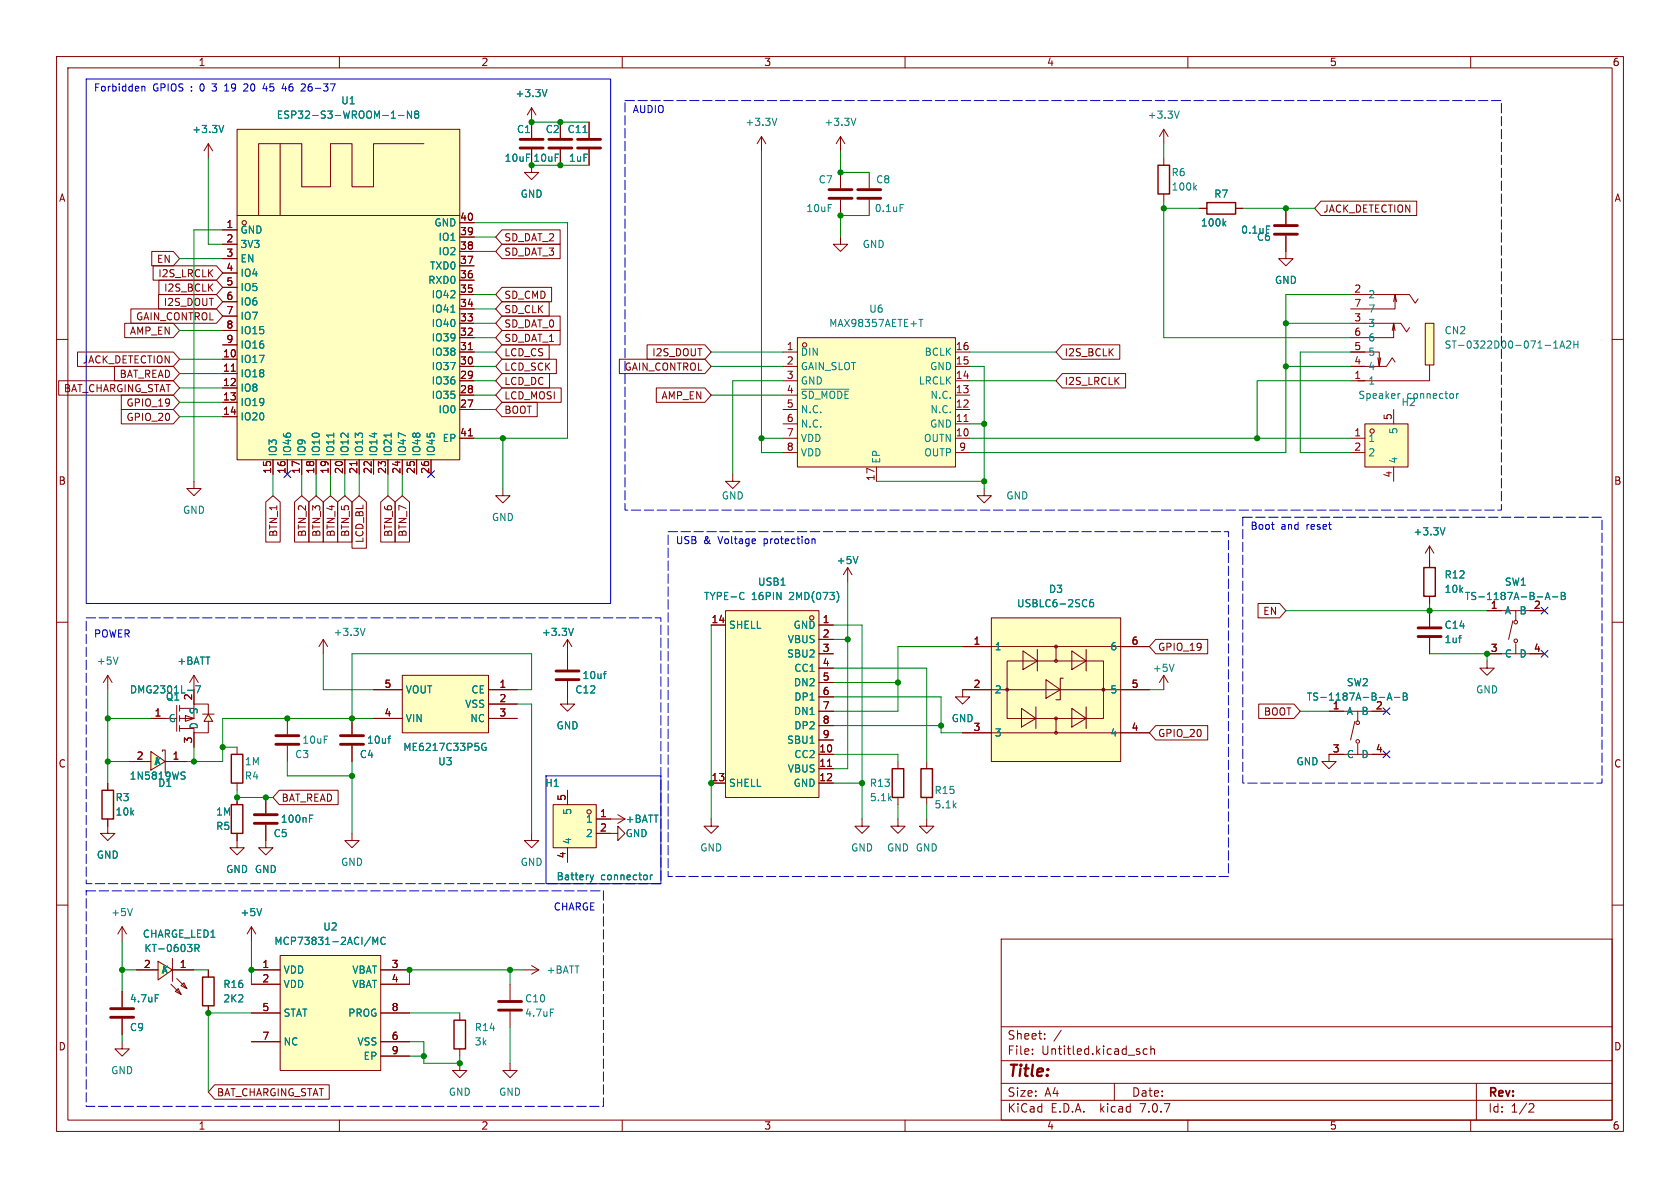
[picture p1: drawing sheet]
<svg xmlns="http://www.w3.org/2000/svg" width="297mm" height="210mm" viewBox="0 0 297 210" stroke-linecap="round" stroke-linejoin="round" font-family="sans-serif">
<defs><g id="words">
<text font-size="2.8" fill="#840000" x="178" y="190.9">Title:</text>
<g font-size="2.1" fill="#840000">
<text x="178" y="184">Sheet:</text>
<text x="178" y="186.7">File:</text>
<text x="184.1" y="186.7">Untitled.kicad_sch</text>
<text x="178" y="196.9">KiCad</text>
<text x="178" y="194.1">Size:</text>
<text x="184.7" y="194.1">A4</text>
<text x="185.7" y="196.9">E.D.A.</text>
<text x="194.6" y="196.9">kicad</text>
<text x="200" y="194.1">Date:</text>
<text x="201.8" y="196.9">7.0.7</text>
<text x="263" y="194.3">Rev:</text>
<text x="263" y="196.9">Id:</text>
<text x="267.1" y="196.9">1/2</text>
</g>
<g font-size="1.8" fill="#840000">
<text x="35" y="11.9">1</text>
<text x="85" y="11.9">2</text>
<text x="135" y="11.9">3</text>
<text x="185" y="11.9">4</text>
<text x="235" y="11.9">5</text>
<text x="285" y="11.9">6</text>
<text x="10.3" y="35.9">A</text>
<text x="285.3" y="35.9">A</text>
<text x="39.9" y="40.4">1</text>
<text x="81.2" y="41.7">39</text>
<text x="81.2" y="39.1">40</text>
<text x="233.8" y="37.8">JACK_DETECTION</text>
<text x="27.6" y="46.7">EN</text>
<text x="39.9" y="42.9">2</text>
<text x="39.9" y="45.5">3</text>
<text x="81.2" y="46.7">37</text>
<text x="81.2" y="44.2">38</text>
<text x="89.1" y="45.4">SD_DAT_3</text>
<text x="89.1" y="42.9">SD_DAT_2</text>
<text x="27.9" y="49.2">I2S_LRCLK</text>
<text x="28.9" y="51.8">I2S_BCLK</text>
<text x="39.9" y="48">4</text>
<text x="39.9" y="50.5">5</text>
<text x="39.9" y="53.1">6</text>
<text x="81.2" y="51.8">35</text>
<text x="81.2" y="49.3">36</text>
<text x="89.1" y="53">SD_CMD</text>
<text x="239.3" y="51.8">2</text>
<text x="22.9" y="59.4">AMP_EN</text>
<text x="23.9" y="56.8">GAIN_CONTROL</text>
<text x="28.8" y="54.3">I2S_DOUT</text>
<text x="39.9" y="55.6">7</text>
<text x="39.9" y="58.2">8</text>
<text x="81.2" y="59.4">32</text>
<text x="81.2" y="56.9">33</text>
<text x="81.2" y="54.4">34</text>
<text x="89.1" y="55.6">SD_CLK</text>
<text x="89.1" y="58.1">SD_DAT_0</text>
<text x="239.3" y="56.9">3</text>
<text x="239.3" y="59.4">6</text>
<text x="239.3" y="54.4">7</text>
<text x="14.5" y="64.5">JACK_DETECTION</text>
<text x="39.3" y="63.2">10</text>
<text x="39.3" y="65.8">11</text>
<text x="39.9" y="60.7">9</text>
<text x="81.2" y="64.5">30</text>
<text x="81.2" y="62">31</text>
<text x="89.1" y="63.2">LCD_CS</text>
<text x="89.1" y="65.7">LCD_SCK</text>
<text x="89.1" y="60.6">SD_DAT_1</text>
<text x="110.3" y="65.7">GAIN_CONTROL</text>
<text x="115.2" y="63.2">I2S_DOUT</text>
<text x="139" y="62">1</text>
<text x="139" y="64.5">2</text>
<text x="168.9" y="64.5">15</text>
<text x="168.9" y="62">16</text>
<text x="188.1" y="63.2">I2S_BCLK</text>
<text x="239.3" y="64.5">4</text>
<text x="239.3" y="62">5</text>
<text x="11.2" y="69.5">BAT_CHARGING_STAT</text>
<text x="21" y="67">BAT_READ</text>
<text x="39.3" y="68.3">12</text>
<text x="39.3" y="70.9">13</text>
<text x="81.2" y="69.6">28</text>
<text x="81.2" y="67.1">29</text>
<text x="89.1" y="70.8">LCD_MOSI</text>
<text x="89.1" y="68.3">LCD_DC</text>
<text x="116.8" y="70.8">AMP_EN</text>
<text x="139" y="67.1">3</text>
<text x="139" y="69.6">4</text>
<text x="168.9" y="69.6">13</text>
<text x="168.9" y="67.1">14</text>
<text x="188.1" y="68.3">I2S_LRCLK</text>
<text x="239.3" y="67.1">1</text>
<text x="22.3" y="74.6">GPIO_20</text>
<text x="22.3" y="72.1">GPIO_19</text>
<text x="39.3" y="73.4">14</text>
<text x="81.2" y="72.1">27</text>
<text x="81.2" y="77.2">41</text>
<text x="89.1" y="73.3">BOOT</text>
<text x="139" y="72.1">5</text>
<text x="139" y="74.7">6</text>
<text x="139" y="77.2">7</text>
<text x="168.9" y="77.2">10</text>
<text x="168.9" y="74.7">11</text>
<text x="168.9" y="72.1">12</text>
<text x="239.3" y="77.2">1</text>
<text x="246.1" y="74.4" transform="rotate(-90 246.1 74.4)">5</text>
<text x="48" y="83.9" transform="rotate(-90 48 83.9)">15</text>
<text x="50.5" y="83.9" transform="rotate(-90 50.5 83.9)">16</text>
<text x="53.1" y="83.9" transform="rotate(-90 53.1 83.9)">17</text>
<text x="55.6" y="83.9" transform="rotate(-90 55.6 83.9)">18</text>
<text x="58.2" y="83.9" transform="rotate(-90 58.2 83.9)">19</text>
<text x="60.7" y="83.9" transform="rotate(-90 60.7 83.9)">20</text>
<text x="63.2" y="83.9" transform="rotate(-90 63.2 83.9)">21</text>
<text x="65.8" y="83.9" transform="rotate(-90 65.8 83.9)">22</text>
<text x="68.3" y="83.9" transform="rotate(-90 68.3 83.9)">23</text>
<text x="70.9" y="83.9" transform="rotate(-90 70.9 83.9)">24</text>
<text x="73.4" y="83.9" transform="rotate(-90 73.4 83.9)">25</text>
<text x="75.9" y="83.9" transform="rotate(-90 75.9 83.9)">26</text>
<text x="139" y="79.8">8</text>
<text x="169.5" y="79.8">9</text>
<text x="239.3" y="79.8">2</text>
<text x="10.3" y="85.9">B</text>
<text x="154.7" y="85.1" transform="rotate(-90 154.7 85.1)">17</text>
<text x="246.1" y="84.5" transform="rotate(-90 246.1 84.5)">4</text>
<text x="285.3" y="85.9">B</text>
<text x="49.2" y="95" transform="rotate(-90 49.2 95)">BTN_1</text>
<text x="54.3" y="95" transform="rotate(-90 54.3 95)">BTN_2</text>
<text x="56.8" y="95" transform="rotate(-90 56.8 95)">BTN_3</text>
<text x="59.4" y="95" transform="rotate(-90 59.4 95)">BTN_4</text>
<text x="61.9" y="95" transform="rotate(-90 61.9 95)">BTN_5</text>
<text x="69.5" y="95" transform="rotate(-90 69.5 95)">BTN_6</text>
<text x="72.1" y="95" transform="rotate(-90 72.1 95)">BTN_7</text>
<text x="64.5" y="96.1" transform="rotate(-90 64.5 96.1)">LCD_BL</text>
<text x="263.5" y="107.7">1</text>
<text x="271.1" y="107.7">2</text>
<text x="125.7" y="110.2">14</text>
<text x="145.3" y="110.2">1</text>
<text x="145.3" y="112.8">2</text>
<text x="223.2" y="108.9">EN</text>
<text x="145.3" y="115.3">3</text>
<text x="145.3" y="117.9">4</text>
<text x="172" y="114">1</text>
<text x="200" y="114">6</text>
<text x="204.6" y="115.3">GPIO_19</text>
<text x="263.5" y="115.3">3</text>
<text x="271.1" y="115.3">4</text>
<text x="34" y="123.9" transform="rotate(-90 34 123.9)">2</text>
<text x="67.9" y="121.7">5</text>
<text x="88.2" y="121.7">1</text>
<text x="88.2" y="124.2">2</text>
<text x="145.3" y="120.4">5</text>
<text x="145.3" y="122.9">6</text>
<text x="145.3" y="125.5">7</text>
<text x="172" y="121.7">2</text>
<text x="200" y="121.7">5</text>
<text x="235.5" y="125.5">1</text>
<text x="243.1" y="125.5">2</text>
<text x="27.2" y="126.7">1</text>
<text x="34" y="131.5" transform="rotate(-90 34 131.5)">3</text>
<text x="67.9" y="126.7">4</text>
<text x="88.2" y="126.7">3</text>
<text x="145.3" y="128">8</text>
<text x="145.3" y="130.6">9</text>
<text x="172" y="129.3">3</text>
<text x="200" y="129.3">4</text>
<text x="204.6" y="130.5">GPIO_20</text>
<text x="223.3" y="126.7">BOOT</text>
<text x="10.3" y="135.9">C</text>
<text x="24.1" y="134.4">2</text>
<text x="30.4" y="134.4">1</text>
<text x="144.7" y="133.1">10</text>
<text x="144.7" y="135.6">11</text>
<text x="235.5" y="133.1">3</text>
<text x="243.1" y="133.1">4</text>
<text x="285.3" y="135.9">C</text>
<text x="49.7" y="141.9">BAT_READ</text>
<text x="100.1" y="141.7" transform="rotate(-90 100.1 141.7)">5</text>
<text x="125.7" y="138.2">13</text>
<text x="144.7" y="138.2">12</text>
<text x="106" y="144.5">1</text>
<text x="106" y="147.1">2</text>
<text x="100.1" y="151.8" transform="rotate(-90 100.1 151.8)">4</text>
<text x="25.3" y="171.2">2</text>
<text x="31.7" y="171.2">1</text>
<text x="46.3" y="171.2">1</text>
<text x="46.3" y="173.7">2</text>
<text x="69.1" y="171.2">3</text>
<text x="69.1" y="173.7">4</text>
<text x="46.3" y="178.8">5</text>
<text x="69.1" y="178.8">8</text>
<text x="10.3" y="185.9">D</text>
<text x="46.3" y="183.9">7</text>
<text x="69.1" y="183.9">6</text>
<text x="285.3" y="185.9">D</text>
<text x="69.1" y="186.4">9</text>
<text x="38.3" y="194">BAT_CHARGING_STAT</text>
<text x="35" y="199.9">1</text>
<text x="85" y="199.9">2</text>
<text x="135" y="199.9">3</text>
<text x="185" y="199.9">4</text>
<text x="235" y="199.9">5</text>
<text x="285" y="199.9">6</text>
</g>
<g font-size="1.8" fill="#0000c2">
<text x="16.5" y="16.3">Forbidden</text>
<text x="27" y="16.3">GPIOS</text>
<text x="33.8" y="16.3">:</text>
<text x="35.6" y="16.3">0</text>
<text x="38" y="16.3">3</text>
<text x="40.4" y="16.3">19</text>
<text x="44" y="16.3">20</text>
<text x="47.6" y="16.3">45</text>
<text x="51.2" y="16.3">46</text>
<text x="54.7" y="16.3">26-37</text>
<text x="111.8" y="20.1">AUDIO</text>
<text x="221" y="93.7">Boot</text>
<text x="226.4" y="93.7">and</text>
<text x="231.1" y="93.7">reset</text>
<text x="119.4" y="96.3">USB</text>
<text x="124.4" y="96.3">&amp;</text>
<text x="127.1" y="96.3">Voltage</text>
<text x="135.3" y="96.3">protection</text>
<text x="16.5" y="112.8">POWER</text>
<text x="97.8" y="161">CHARGE</text>
</g>
<g font-size="1.8" fill="#008484">
<text x="91" y="17.4">+3.3V</text>
<text x="33.9" y="23.7">+3.3V</text>
<text x="48.8" y="21.2">ESP32-S3-WROOM-1-N8</text>
<text x="60.2" y="18.6">U1</text>
<text x="91.3" y="23.7">C1</text>
<text x="96.4" y="23.7">C2</text>
<text x="100.2" y="23.7">C11</text>
<text x="131.7" y="22.5">+3.3V</text>
<text x="145.6" y="22.5">+3.3V</text>
<text x="202.8" y="21.2">+3.3V</text>
<text x="89.1" y="28.8">10uF</text>
<text x="94.2" y="28.8">10uF</text>
<text x="100.5" y="28.8">1uF</text>
<text x="91.9" y="35.2">GND</text>
<text x="144.6" y="32.6">C7</text>
<text x="154.8" y="32.6">C8</text>
<text x="207" y="31.3">R6</text>
<text x="207" y="33.9">100k</text>
<text x="214.6" y="35.2">R7</text>
<text x="42.4" y="41.5">GND</text>
<text x="76.7" y="40.2">GND</text>
<text x="142.5" y="37.7">10uF</text>
<text x="154.5" y="37.7">0.1uF</text>
<text x="212.2" y="40.2">100k</text>
<text x="219.3" y="41.5">0.1uF</text>
<text x="42.4" y="44">3V3</text>
<text x="42.4" y="46.6">EN</text>
<text x="75.9" y="47.9">TXD0</text>
<text x="77.4" y="45.3">IO2</text>
<text x="77.4" y="42.8">IO1</text>
<text x="152.4" y="44">GND</text>
<text x="222.1" y="42.8">C6</text>
<text x="42.4" y="49.1">IO4</text>
<text x="42.4" y="51.7">IO5</text>
<text x="75.6" y="50.4">RXD0</text>
<text x="76.2" y="52.9">IO42</text>
<text x="225.3" y="50.4">GND</text>
<text x="241.8" y="52.9">2</text>
<text x="42.4" y="54.2">IO6</text>
<text x="42.4" y="56.7">IO7</text>
<text x="42.4" y="59.3">IO15</text>
<text x="76.2" y="58">IO40</text>
<text x="76.2" y="55.5">IO41</text>
<text x="146.5" y="58">MAX98357AETE+T</text>
<text x="153.6" y="55.5">U6</text>
<text x="241.8" y="58">3</text>
<text x="241.8" y="55.5">7</text>
<text x="255.3" y="59.3">CN2</text>
<text x="42.4" y="64.4">IO17</text>
<text x="42.4" y="61.8">IO16</text>
<text x="76.2" y="65.6">IO37</text>
<text x="76.2" y="63.1">IO38</text>
<text x="76.2" y="60.6">IO39</text>
<text x="141.5" y="63.1">DIN</text>
<text x="141.5" y="65.6">GAIN_SLOT</text>
<text x="163.4" y="63.1">BCLK</text>
<text x="164.3" y="65.6">GND</text>
<text x="241.8" y="65.6">4</text>
<text x="241.8" y="63.1">5</text>
<text x="241.8" y="60.6">6</text>
<text x="255.3" y="61.8">ST-0322D00-071-1A2H</text>
<text x="42.4" y="66.9">IO18</text>
<text x="42.4" y="69.4">IO8</text>
<text x="42.4" y="72">IO19</text>
<text x="76.2" y="70.7">IO35</text>
<text x="76.2" y="68.2">IO36</text>
<text x="141.5" y="68.2">GND</text>
<text x="141.5" y="70.7">~{SD_MODE}</text>
<text x="162.3" y="68.2">LRCLK</text>
<text x="164.4" y="70.7">N.C.</text>
<text x="240" y="70.7">Speaker</text>
<text x="241.8" y="68.2">1</text>
<text x="247.7" y="72">H2</text>
<text x="248.7" y="70.7">connector</text>
<text x="42.4" y="74.5">IO20</text>
<text x="77.4" y="73.3">IO0</text>
<text x="141.5" y="73.3">N.C.</text>
<text x="141.5" y="75.8">N.C.</text>
<text x="164.3" y="75.8">GND</text>
<text x="164.4" y="73.3">N.C.</text>
<text x="247.2" y="76.9" transform="rotate(-90 247.2 76.9)">5</text>
<text x="49.1" y="80.8" transform="rotate(-90 49.1 80.8)">IO3</text>
<text x="51.7" y="80.8" transform="rotate(-90 51.7 80.8)">IO46</text>
<text x="54.2" y="80.8" transform="rotate(-90 54.2 80.8)">IO9</text>
<text x="56.7" y="80.8" transform="rotate(-90 56.7 80.8)">IO10</text>
<text x="59.3" y="80.8" transform="rotate(-90 59.3 80.8)">IO11</text>
<text x="61.8" y="80.8" transform="rotate(-90 61.8 80.8)">IO12</text>
<text x="64.4" y="80.8" transform="rotate(-90 64.4 80.8)">IO13</text>
<text x="66.9" y="80.8" transform="rotate(-90 66.9 80.8)">IO14</text>
<text x="69.4" y="80.8" transform="rotate(-90 69.4 80.8)">IO21</text>
<text x="72" y="80.8" transform="rotate(-90 72 80.8)">IO47</text>
<text x="74.5" y="80.8" transform="rotate(-90 74.5 80.8)">IO48</text>
<text x="77.1" y="80.8" transform="rotate(-90 77.1 80.8)">IO45</text>
<text x="78.1" y="78.3">EP</text>
<text x="141.5" y="78.3">VDD</text>
<text x="141.5" y="80.9">VDD</text>
<text x="155.8" y="82" transform="rotate(-90 155.8 82)">EP</text>
<text x="163.2" y="78.3">OUTN</text>
<text x="163.3" y="80.9">OUTP</text>
<text x="241.8" y="78.3">1</text>
<text x="241.8" y="80.9">2</text>
<text x="247.2" y="82" transform="rotate(-90 247.2 82)">4</text>
<text x="127.5" y="88.5">GND</text>
<text x="177.8" y="88.5">GND</text>
<text x="32.3" y="91">GND</text>
<text x="86.9" y="92.3">GND</text>
<text x="249.8" y="94.8">+3.3V</text>
<text x="147.8" y="99.9">+5V</text>
<text x="124.4" y="106.3">TYPE-C</text>
<text x="132.8" y="106.3">16PIN</text>
<text x="133.9" y="103.7">USB1</text>
<text x="139.6" y="106.3">2MD(073)</text>
<text x="179.7" y="107.5">USBLC6-2SC6</text>
<text x="185.3" y="105">D3</text>
<text x="255.3" y="102.5">R12</text>
<text x="255.3" y="105">10k</text>
<text x="258.9" y="106.3">TS-1187A-B-A-B</text>
<text x="265.9" y="103.7">SW1</text>
<text x="58.9" y="112.6">+3.3V</text>
<text x="95.7" y="112.6">+3.3V</text>
<text x="128.8" y="111.4">SHELL</text>
<text x="139.2" y="113.9">VBUS</text>
<text x="140.2" y="111.4">GND</text>
<text x="255.3" y="111.4">C14</text>
<text x="255.3" y="113.9">1uf</text>
<text x="265.9" y="108.8">A</text>
<text x="268.5" y="108.8">B</text>
<text x="17" y="117.7">+5V</text>
<text x="31.3" y="117.7">+BATT</text>
<text x="139" y="116.4">SBU2</text>
<text x="140.3" y="119">CC1</text>
<text x="175.8" y="115.2">1</text>
<text x="196.2" y="115.2">6</text>
<text x="203.7" y="119">+5V</text>
<text x="265.9" y="116.4">C</text>
<text x="268.5" y="116.4">D</text>
<text x="22.9" y="122.8">DMG2301L-7</text>
<text x="29.2" y="124.1">Q1</text>
<text x="71.6" y="122.8">VOUT</text>
<text x="82.1" y="125.3">VSS</text>
<text x="83.2" y="122.8">CE</text>
<text x="101.6" y="122.8">C12</text>
<text x="102.9" y="120.2">10uf</text>
<text x="140.3" y="121.5">DN2</text>
<text x="140.3" y="124.1">DP1</text>
<text x="175.8" y="122.8">2</text>
<text x="196.2" y="122.8">5</text>
<text x="230.9" y="124.1">TS-1187A-B-A-B</text>
<text x="238" y="121.5">SW2</text>
<text x="260.9" y="122.8">GND</text>
<text x="29.7" y="127.9">G</text>
<text x="35.2" y="129" transform="rotate(-90 35.2 129)">D</text>
<text x="35.2" y="126.4" transform="rotate(-90 35.2 126.4)">S</text>
<text x="53.3" y="131.7">10uF</text>
<text x="64.8" y="131.7">10uf</text>
<text x="71.6" y="127.9">VIN</text>
<text x="83" y="127.9">NC</text>
<text x="98.3" y="129.1">GND</text>
<text x="139" y="131.7">SBU1</text>
<text x="140.3" y="126.6">DN1</text>
<text x="140.3" y="129.1">DP2</text>
<text x="168.1" y="127.9">GND</text>
<text x="175.8" y="130.4">3</text>
<text x="196.2" y="130.4">4</text>
<text x="238" y="126.6">A</text>
<text x="240.6" y="126.6">B</text>
<text x="27.2" y="135.5">K</text>
<text x="43.2" y="135.5">1M</text>
<text x="52.1" y="134.2">C3</text>
<text x="63.5" y="134.2">C4</text>
<text x="71.2" y="132.9">ME6217C33P5G</text>
<text x="77.4" y="135.5">U3</text>
<text x="139.2" y="136.8">VBUS</text>
<text x="140.3" y="134.2">CC2</text>
<text x="229.1" y="135.5">GND</text>
<text x="238" y="134.2">C</text>
<text x="240.6" y="134.2">D</text>
<text x="20.3" y="141.8">R3</text>
<text x="22.8" y="138">1N5819WS</text>
<text x="27.9" y="139.3">D1</text>
<text x="43.2" y="138">R4</text>
<text x="96.3" y="139.3">H1</text>
<text x="128.8" y="139.3">SHELL</text>
<text x="140.2" y="139.3">GND</text>
<text x="153.7" y="141.8">5.1k</text>
<text x="153.7" y="139.3">R13</text>
<text x="165.1" y="143.1">5.1k</text>
<text x="165.1" y="140.6">R15</text>
<text x="20.3" y="144.4">10k</text>
<text x="38.1" y="146.9">R5</text>
<text x="38.1" y="144.4">1M</text>
<text x="48.3" y="148.2">C5</text>
<text x="49.5" y="145.6">100nF</text>
<text x="101.2" y="149.4" transform="rotate(-90 101.2 149.4)">4</text>
<text x="101.2" y="144.2" transform="rotate(-90 101.2 144.2)">5</text>
<text x="103.5" y="145.6">1</text>
<text x="103.5" y="148.2">2</text>
<text x="110.5" y="148.2">GND</text>
<text x="110.5" y="145.6">+BATT</text>
<text x="17" y="152">GND</text>
<text x="39.9" y="154.5">GND GND</text>
<text x="60.2" y="153.3">GND</text>
<text x="91.9" y="153.3">GND</text>
<text x="98.3" y="155.8">Battery</text>
<text x="106.2" y="155.8">connector</text>
<text x="123.7" y="150.7">GND</text>
<text x="150.4" y="150.7">GND</text>
<text x="156.7" y="150.7">GND GND</text>
<text x="19.6" y="162.2">+5V</text>
<text x="25.1" y="166">CHARGE_LED1</text>
<text x="42.4" y="162.2">+5V</text>
<text x="48.4" y="167.2">MCP73831-2ACI/MC</text>
<text x="57" y="164.7">U2</text>
<text x="25.4" y="168.5">KT-0603R</text>
<text x="28.5" y="172.3">K</text>
<text x="50" y="172.3">VDD</text>
<text x="62.2" y="172.3">VBAT</text>
<text x="96.5" y="172.3">+BATT</text>
<text x="22.9" y="177.4">4.7uF</text>
<text x="39.4" y="174.9">R16</text>
<text x="39.4" y="177.4">2K2</text>
<text x="50" y="174.9">VDD</text>
<text x="50" y="179.9">STAT</text>
<text x="61.5" y="179.9">PROG</text>
<text x="62.2" y="174.9">VBAT</text>
<text x="92.7" y="177.4">C10</text>
<text x="92.7" y="179.9">4.7uF</text>
<text x="22.9" y="182.5">C9</text>
<text x="50" y="185">NC</text>
<text x="63.1" y="185">VSS</text>
<text x="83.8" y="182.5">R14</text>
<text x="83.8" y="185">3k</text>
<text x="19.6" y="190.1">GND</text>
<text x="64.2" y="187.6">EP</text>
<text x="79.2" y="193.9">GND</text>
<text x="88.1" y="193.9">GND</text>
</g>
</g></defs>
<g fill="none" stroke="#840000" stroke-width=".18">
<path d="M10 10h277v190h-277zM12 12h273v186h-273zM60 10v2M110 10v2M160 10v2M210 10v2M260 10v2M10 60h2M285 60h2M10 110h2M262.9 116.8v1.3h1.3l-1.3 1.3-1.3-1.3h1.3M285 110h2"/>
<path d="M19 138.4v1.3M234.9 133.4v1.2h1.3l-1.3 1.3-1.2-1.3h1.2M10 160h2M19 144.8v2.5h1.3l-1.3 1.3-1.2-1.3h1.2M41.9 147.3v2.6h-1.3l1.3 1.2 1.3-1.2h-1.3M41.9 141v1.2M285 160h2M177 166h108v32h-108zM60 198v2M110 198v2M160 198v2M177 194.5h108"/>
<path d="M177 191.5h108M177 187.5h108M177 181.5h108M182.5 186.3v.1M182.5 185.5v.1M184.7 183.6v.1M184.7 182.8v.1M187.6 182.1l-1.3 2M197 191.5v3M202.8 185.5l-.4-.1-.3 .3v.4l.1 .2h.6M203.5 185.5l.2-.1 .3 .1 .1 .9M203.5 184.9v1.5"/>
<path d="M210 198v2M260 198v2M261 191.5v6.5M270.5 195.1l.5 .1 .2 .3-1 1.1h1"/>
</g>
<path d="M18 139.7h2.1v5.1h-2.1zM40.9 142.2h2v5.1h-2z" fill="none" stroke="#840000" stroke-width=".25"/>
<g fill="#ffffc2">
<path d="M32 174.2l.5-.5 .5 1z"/>
<path d="M31 175.3l.5-.6 .5 1.1z"/>
<path d="M27.9 169.9l2.6 1.6-2.6 1.7z"/>
</g>
<g fill="none" stroke="#840000" stroke-width=".18">
<path d="M134.6 24.1l-.7 1.3M134.6 24.1v2.6M134.6 24.1l.8 1.3M148.6 24.1v2.6M148.6 30.5v2.8M148.6 35.3v2.8M148.6 24.1l-.8 1.3M148.6 24.1l.8 1.3M153.7 30.5v2.8M153.7 35.3v2.8M205.7 22.9l-.7 1.2M205.7 22.9v2.5"/>
<path d="M205.7 27.9v1.3M205.7 34.3v1.3M205.7 22.9l.8 1.2M212.1 36.8h1.3M218.4 36.8h1.3M227.3 36.8v2.8M141 59.7h27.9v22.9h-27.9zM148.6 41.9v1.3h1.3l-1.3 1.3-1.3-1.3h1.3M227.3 41.7v4h-1.2l1.2 1.3 1.3-1.3h-1.3M238.8 52.1h10.4l1 1.5 .5-.8M238.8 57.2h8.8l1.1 1.5 .5-.8M246.4 57.2l-.3 1.2"/>
<path d="M246.6 58.4l-.2-1.2v2.5h-7.6M246.6 52.1l-.2 1.2M246.9 53.3l-.3-1.2v2.5h-7.8M252 57.2h1.5v7.3h-1.5zM138.4 67.3h2.6M138.4 64.8h2.6M138.4 62.2h2.6M138.4 77.5h2.6M138.4 74.9h2.6M138.4 72.4h2.6M138.4 69.9h2.6M168.9 67.3h2.5"/>
<path d="M168.9 64.8h2.5M168.9 62.2h2.5M168.9 77.5h2.5M168.9 74.9h2.5M168.9 72.4h2.5M168.9 69.9h2.5M170.4 74.5h.7M238.8 67.3h2.5M238.8 77.5h2.5M241.3 74.9h7.6v7.7h-7.6zM241.3 62.2h-2.5h5v2.6l-.2-1.5M244.1 63.3l-.3 1.5"/>
<path d="M246.4 72.4v2.5M246.6 64l-.5-.7-1 1.5h-6.3h2.5M252.7 64.5v2.8h-12.7M138.4 80h2.6M154.9 82.6v2.5M168.9 80h2.5M238.8 80h2.5M246.4 82.6v2.5M252.7 96.5v3.8M252.7 96.5l-.7 1.3M252.7 96.5l.8 1.3M205.7 119.4v2.5"/>
<path d="M205.7 119.4l-.7 1.3M205.7 119.4l.8 1.3M252.7 105.4v1.3M252.7 108v2.7M252.7 112.8v2.8M262.9 115.6h10.1M262.9 108h10.1M267.5 109.7l-.8 3.3M268 108v1.7M268 113.8v1.8M158.7 134.6v1.3M163.8 134.6v1.3"/>
<path d="M170.2 121.9v1.3h1.2l-1.2 1.3-1.3-1.3h1.3M47 145.8v4.1h-1.3l1.3 1.2 1.3-1.2h-1.3M47 141v2.8M62.2 147.3v1.3h-1.2l1.2 1.3 1.3-1.3h-1.3M158.7 144.8v1.3h1.3l-1.3 1.2-1.2-1.2h1.2M158.7 141v1.2M163.8 144.8v1.3h1.3l-1.3 1.2-1.2-1.2h1.2M163.8 141v1.2M21.6 163.8l-.8 1.3M21.6 163.8v2.6M21.6 175.3v2.8M21.6 163.8l.8 1.3"/>
<path d="M24.1 171.5h3.8M27.9 169.9l2.6 1.6-2.6 1.7zM30.2 174l1.8 1.8M30.5 169.4v4.1M30.5 171.5h3.8M31 175.3l.5-.6 .5 1.1zM31.2 173l1.8 1.7M32 174.2l.5-.5 .5 1zM36.8 171.5v1.2M36.8 177.8v1.3M44.4 171.5h5.1M44.4 163.8l-.7 1.3"/>
<path d="M44.4 163.8v2.6M44.4 163.8l.8 1.3M44.4 174h5.1M44.4 179.1h5.1M49.5 168.9h17.8v20.3h-17.8zM67.3 171.5h5.1M67.3 174h5.1M67.3 179.1h5.1M21.6 184.2v1.2h1.3l-1.3 1.3-1.3-1.3h1.3M21.6 180.1v2.8M44.4 184.2h5.1M67.3 184.2h5.1"/>
<path d="M67.3 186.7h5.1M81.3 188v1.2h1.2l-1.2 1.3-1.3-1.3h1.3M90.2 188v1.2h1.2l-1.2 1.3-1.3-1.3h1.3"/>
<circle cx="142.2" cy="61" r=".38"/>
<circle cx="242.6" cy="76.2" r=".38"/>
<circle cx="268" cy="113.3" r=".32"/>
<circle cx="268" cy="110" r=".32"/>
</g>
<g fill="none" stroke="#008484" stroke-width=".18">
<path d="M208.5 19.6l-.5 1.3M137.3 20.9l-.4 1.3M151.3 20.9l-.4 1.3M159.1 36.1h.6M211.2 33.1l.3 .5M211.5 32.8l-.4 .4M216.4 39.5l.3 .4M216.7 39.1l-.5 .5M223.9 39.9h.6M162.4 56.5h.8M162.8 56.5v1.2M141.7 68.8h8.4"/>
<path d="M247.5 69.6l-.3 .1M257.5 69.6v.8M257.9 69.6l-.4 .2M274.7 61.5h.7M274.7 60.6l.3-.3v1.2M275.8 61.5l.4-1.2 .4 1.2M275.9 61.2h.6M277 60.4l.5-.1 .2 .3-.8 .9h.8M278.2 60.3v1.2M278.2 60.9h.8M279 60.3v1.2M255.5 93.3l-.5 1.3"/>
<path d="M207.6 117.4l-.5 1.3M257.9 112.8h.4M258.2 112.3h.1M271.8 105.5h.9M273.2 106l.4-1.3 .4 1.3M273.3 105.6h.6M274.4 105.5h1M276 104.7h.4l.3 .3-.3 .3 .3 .1v.3l-.2 .3h-.5zM276 105.3h.4M54.7 144.7h.4M54.7 144.1h.6M23.4 160.6l-.4 1.3"/>
<path d="M27.4 175.8h.7M34.5 167.6h.6l.1-.2-.1-.3-.6-.2v1.3M34.8 167.6l.4 .6M46.3 160.6l-.5 1.3M65.9 166.9v-1.2l.4 .9 .5-.9v1.2M68.1 165.8a.6 .6 0 0 0-.8 .4 .6 .6 0 0 0 .6 .7l.2-.1"/>
</g>
<path d="M204.7 29.2h2.1v5.1h-2.1zM213.4 35.8h5v2h-5zM251.7 100.3h2v5.1h-2zM157.7 135.9h2.1v5.1h-2.1zM162.8 135.9h2v5.1h-2zM35.8 172.7h2v5.1h-2z" fill="none" stroke="#840000" stroke-width=".25"/>
<path d="M146.6 33.5h4M146.6 35.1h4M151.6 33.5h4.1M151.6 35.1h4.1M225.3 39.9h4.1M225.3 41.4h4.1M250.7 112.5h4.1M250.7 111h4.1M45 144h4M45 145.5h4M19.6 179.8h4M19.6 178.3h4" fill="none" stroke="#840000" stroke-width=".51"/>
<g fill="#ffffc2" stroke="#ffffc2" stroke-width=".18">
<path d="M252 57.2h1.5v7.3h-1.5z"/>
<path d="M241.3 74.9h7.6v7.7h-7.6z"/>
<path d="M49.5 168.9h17.8v20.3h-17.8z"/>
<path d="M141 59.7h27.9v22.9h-27.9z"/>
<path d="M175.3 109.2h22.8v25.4h-22.8z"/>
</g>
<g fill="#ffffc2">
<path d="M180.6 125.2l2.5 1.8-2.5 1.5z"/>
<path d="M180.9 115.1l2.5 1.7-2.5 1.6z"/>
<path d="M184.9 120.1l2.5 1.8-2.5 1.5z"/>
<path d="M189.5 125.2l2.5 1.8-2.5 1.5z"/>
<path d="M189.5 115.1l2.5 1.7-2.5 1.6z"/>
<path d="M178 116.8h17.1v10.2h-17.1z"/>
</g>
<g fill="none" stroke="#840000" stroke-width=".18">
<path d="M94 19.1l-.8 1.2M94 19.1v5.3M94 19.1l.7 1.2M36.8 25.4l-.7 1.3M36.8 25.4v2.5M36.8 25.4l.8 1.3M41.9 22.9h39.4v58.4h-39.4zM41.9 38.1h39.4M49.5 25.4v12.7M74.9 25.4h-8.9v7.6h-3.8v-7.6h-3.8v7.6h-5.1v-7.6h-7.6v12.7M81.3 39.4h2.5M94 26.4v4.1h1.2l-1.2 1.3-1.3-1.3h1.3"/>
<path d="M99.1 21.6v2.8M99.1 26.4v2.8M104.1 21.6v2.8M104.1 26.4v2.8M39.4 40.6h2.5M39.4 43.2h2.5M39.4 45.7h2.5M39.4 48.3h2.5M39.4 50.8h2.5M39.4 53.3h2.5M39.4 55.9h2.5M39.4 58.4h2.5"/>
<path d="M81.3 59.7h2.5M81.3 57.2h2.5M81.3 54.6h2.5M81.3 52.1h2.5M81.3 49.5h2.5M81.3 47h2.5M81.3 44.5h2.5M81.3 41.9h2.5M39.4 63.5h2.5M39.4 66h2.5M39.4 68.6h2.5M39.4 71.1h2.5"/>
<path d="M39.4 73.7h2.5M39.4 61h2.5M40.9 65.6h.7M81.3 72.4h2.5M81.3 69.9h2.5M81.3 67.3h2.5M81.3 64.8h2.5M81.3 62.2h2.5M81.3 77.5h2.5M82.8 61.8h.7M82.8 77.1h.7M34.3 85.1v1.3h1.3l-1.3 1.2-1.3-1.2h1.3"/>
<path d="M48.3 81.3v2.5M50.8 81.3v2.5M53.3 81.3v2.5M55.9 81.3v2.5M58.4 81.3v2.5M61 81.3v2.5M63.1 81.6v.7M63.5 81.3v2.5M66 81.3v2.5M68.6 81.3v2.5M71.1 81.3v2.5M73.7 81.3v2.5"/>
<path d="M76.2 81.3v2.5M88.9 86.4v1.2h1.3l-1.3 1.3-1.3-1.3h1.3M129.5 83.8v1.3h1.3l-1.3 1.3-1.2-1.3h1.2M174 86.4v1.2h1.3l-1.3 1.3-1.3-1.3h1.3M19 119.4l-.7 1.3M19 119.4v2.5M19 119.4l.8 1.3M125.7 110.5h2.6M128.3 108h16.5v33h-16.5zM144.8 110.5h2.5M144.8 113h2.5M144.8 115.6h2.5"/>
<path d="M144.8 118.1h2.5M149.9 100.3l-.8 1.3M149.9 100.3v2.6M149.9 100.3l.7 1.3M170.2 114.3h33M175.3 109.2h22.8v25.4h-22.8zM178 116.8h17.1v10.2h-17.1zM180.9 115.1l2.5 1.7-2.5 1.6zM183.4 114.8v3.8M186.7 114.3v2.5M188 119.9h-.6v3.8h-.7M189.5 115.1l2.5 1.7-2.5 1.6z"/>
<path d="M192 114.8v3.8M125.7 138.4h2.6M144.8 133.4h2.5M144.8 135.9h2.5M144.8 138.4h2.5M144.8 120.7h2.5M144.8 123.2h2.5M144.8 125.7h2.5M144.8 128.3h2.5M144.8 130.8h2.5M146.3 135.5h.7M170.2 129.5h33"/>
<path d="M170.2 121.9h33M180.6 125.2l2.5 1.8-2.5 1.5zM183.1 125v3.8M184.9 120.1l2.5 1.8-2.5 1.5zM186.7 127v2.5M189.5 125.2l2.5 1.8-2.5 1.5zM192 125v3.8M234.9 133.4h10.2M234.9 125.7h10.2M239.5 127.5l-.7 3.3M240 125.7v1.8M240 131.6v1.8"/>
<path d="M125.7 144.8v1.3h1.3l-1.3 1.2-1.2-1.2h1.2M152.4 144.8v1.3h1.3l-1.3 1.2-1.3-1.2h1.3"/>
<circle cx="43.2" cy="39.4" r=".38"/>
<circle cx="143.5" cy="109.2" r=".38"/>
<circle cx="186.7" cy="114.3" r=".25"/>
<circle cx="186.7" cy="116.8" r=".25"/>
<circle cx="178" cy="121.9" r=".25"/>
<circle cx="186.7" cy="127" r=".25"/>
<circle cx="186.7" cy="129.5" r=".25"/>
<circle cx="195.1" cy="121.9" r=".25"/>
<circle cx="240" cy="127.8" r=".32"/>
<circle cx="240" cy="131.1" r=".32"/>
</g>
<g fill="none" stroke="#008484" stroke-width=".18">
<path d="M72.8 19.6v1.3l-.8-1.3v1.3M96.7 15.8l-.4 1.3M39.6 22.2l-.5 1.2M69.2 20.9h.7M70.5 20.4h.9M73.5 20.2l-.2 .2 .1 .4 .1 .1 .4-.1 .1-.1v-.3l-.2-.2M73.5 20.2l-.2-.3 .2-.3h.3l.2 .3-.2 .3M73.5 20.2h.3M103.1 23.4h.7M79.7 55.2h.7M59 76.6v.7M69.2 76.6v.7"/>
<path d="M151.7 98.4l-.4 1.2M20.9 116.1l-.5 1.3M131.3 104.7l.2 .1M131.5 105.9l-.2 .1M148 104.6a1.49 1.49 0 0 1 0 1.8M193.2 106l-.3 .1a.85 .85 0 0 0 0 1.2l.4-.2v-.4l-.2-.2h-.4l-.1 .2M243.8 123.3h1M245.2 123.8l.5-1.3 .4 1.3M245.4 123.4h.6M246.5 123.3h1M248.1 122.5h.4l.2 .2-.2 .4 .2 .1 .1 .3-.2 .3h-.5zM248.1 123.1h.4"/>
</g>
<g fill="#ffffc2" stroke="#ffffc2" stroke-width=".18">
<path d="M128.3 108h16.5v33h-16.5z"/>
<path d="M41.9 22.9h39.4v58.4h-39.4z"/>
</g>
<path d="M91.9 24.6h4.1M91.9 26.2h4.1M97 24.6h4.1M97 26.2h4.1M102.1 24.6h4.1M102.1 26.2h4.1" fill="none" stroke="#840000" stroke-width=".51"/>
<g fill="#ffffc2">
<path d="M32.8 126.5l1.5 .5-1.5 .5z"/>
<path d="M36.8 126.2l.8 1.3h-1.5z"/>
</g>
<g fill="none" stroke="#840000" stroke-width=".18">
<path d="M34.3 119.4v5.1M34.3 119.4l-.8 1.3M34.3 119.4l.8 1.3M26.7 127h2.5M31.2 124.7v4.6M31.7 124.7v1M31.7 126.5v1M31.7 128.3v1M31.7 125.2h2.6M32.8 126.5l1.5 .5-1.5 .5zM34.3 129.5v2.6M35.8 126.2h2.1"/>
<path d="M36.8 126.2l.8 1.3h-1.5zM36.8 126.2v-1.7h-2.5v2.5h-2.6M36.8 127.5v2h-2.5v-.7h-2.6"/>
</g>
<path d="M33.1 122h1M34.6 121.2h.8l-.5 1.3" fill="none" stroke="#008484" stroke-width=".18"/>
<path d="M26.7 132.8l2.5 1.8-2.5 1.5z" fill="#ffffc2"/>
<g fill="none" stroke="#840000" stroke-width=".18">
<path d="M81.3 39.4h2.5M94 21.6v2.8M94 26.4v2.8M99.1 21.6v2.8M99.1 26.4v2.8M104.1 21.6v2.8M104.1 26.4v2.8M212.1 36.8h1.3M218.4 36.8h1.3M227.3 36.8v2.8M233.5 35.6h17v2.5h-17l-1.1-1.3zM22 57.1h8.6l1.1 1.3-1.1 1.3h-8.6z"/>
<path d="M23.1 54.6h15.2l1.1 1.3-1.1 1.3h-15.2zM26.8 44.4h3.8l1.1 1.3-1.1 1.3h-3.8zM27.1 47h11.2l1.1 1.3-1.1 1.2h-11.2zM28 52.1h10.3l1.1 1.2-1.1 1.3h-10.3zM28.1 49.5h10.2l1.1 1.3-1.1 1.3h-10.2zM39.4 40.6h2.5M39.4 43.2h2.5M39.4 45.7h2.5M39.4 48.3h2.5M39.4 50.8h2.5M39.4 53.3h2.5M39.4 55.9h2.5"/>
<path d="M39.4 58.4h2.5M81.3 59.7h2.5M81.3 57.2h2.5M81.3 54.6h2.5M81.3 52.1h2.5M81.3 49.5h2.5M81.3 47h2.5M81.3 44.5h2.5M81.3 41.9h2.5M88.7 50.8h8.8v2.5h-8.8l-1.1-1.2zM88.7 58.4h10.3v2.6h-10.3l-1.1-1.3zM88.7 53.3h8.4v2.6h-8.4l-1.1-1.3z"/>
<path d="M88.7 43.2h10.3v2.5h-10.3l-1.1-1.2zM88.7 40.6h10.3v2.6h-10.3l-1.1-1.3zM88.7 55.9h10.3v2.5h-10.3l-1.1-1.2zM227.3 41.7v2.8M10.4 67.3h20.2l1.1 1.3-1.1 1.3h-20.2zM13.7 62.2h16.9l1.1 1.3-1.1 1.3h-16.9zM20.2 64.8h10.4l1.1 1.2-1.1 1.3h-10.4zM21.4 72.4h9.2l1.1 1.3-1.1 1.2h-9.2zM21.4 69.8h9.2l1.1 1.3-1.1 1.3h-9.2zM39.4 63.5h2.5M39.4 66h2.5M39.4 68.6h2.5"/>
<path d="M39.4 71.1h2.5M39.4 73.7h2.5M39.4 61h2.5M40.9 65.6h.7M81.3 72.4h2.5M81.3 69.9h2.5M81.3 67.3h2.5M81.3 64.8h2.5M81.3 62.2h2.5M81.3 77.5h2.5M82.8 61.8h.7M82.8 77.1h.7"/>
<path d="M88.7 68.6h10.5v2.5h-10.5l-1.1-1.2zM88.7 71.1h6.3v2.6h-6.3l-1.1-1.3zM88.7 61h8.4v2.5h-8.4l-1.1-1.3zM88.7 63.5h9.7v2.5h-9.7l-1.1-1.2zM88.7 66h8.5v2.6h-8.5l-1.1-1.3zM109.5 63.5h15.1l1.1 1.3-1.1 1.2h-15.1zM114.4 61h10.2l1.1 1.2-1.1 1.3h-10.2zM116 68.6h8.6l1.1 1.3-1.1 1.2h-8.6zM187.8 66h11.2v2.6h-11.2l-1.1-1.3zM187.8 61h10.2v2.5h-10.2l-1.1-1.3zM47 88.7l1.3-1.1 1.2 1.1v7.1h-2.5zM48.3 81.3v2.5"/>
<path d="M50.8 81.3v2.5M52.1 88.7l1.2-1.1 1.3 1.1v7.1h-2.5zM53.3 81.3v2.5M54.6 88.7l1.3-1.1 1.3 1.1v7.1h-2.6zM55.9 81.3v2.5M57.1 88.7l1.3-1.1 1.3 1.1v7.1h-2.6zM58.4 81.3v2.5M59.7 88.7l1.3-1.1 1.2 1.1v7.1h-2.5zM61 81.3v2.5M62.2 88.7l1.3-1.1 1.3 1.1v8.2h-2.6zM63.1 81.6v.7M63.5 81.3v2.5"/>
<path d="M66 81.3v2.5M67.3 88.7l1.3-1.1 1.3 1.1v7.1h-2.6zM68.6 81.3v2.5M69.8 88.7l1.3-1.1 1.3 1.1v7.1h-2.6zM71.1 81.3v2.5M73.7 81.3v2.5M76.2 81.3v2.5M252.7 99.1v1.2M57.1 113l.8 1.3M57.1 113v2.6M57.1 113l-.7 1.3M71.1 119.4h15.3v10.1h-15.3z"/>
<path d="M100.3 113v5.4M100.3 113l.8 1.3M100.3 113l-.7 1.3M125.7 110.5h2.6M144.8 110.5h2.5M144.8 113h2.5M144.8 115.6h2.5M144.8 118.1h2.5M170.2 114.3h5.1M198.1 114.3h5.1M204.3 113h9.2v2.6h-9.2l-1.1-1.3zM222.4 106.7h3.8l1.1 1.3-1.1 1.2h-3.8z"/>
<path d="M252.7 105.4v1.3M252.7 108v2.7M252.7 112.8v2.8M262.9 115.6h2.5M262.9 108h2.5M270.5 115.6h2.5M270.5 108h2.5M19 138.4v1.3M22.9 134.6h3.8M26.7 132.8l2.5 1.8-2.5 1.5zM26.7 127h2.5M28.7 132.8v-.2h.5v2"/>
<path d="M29.2 134.6v2h.5v-.2M29.2 134.6h3.8M34.3 121.9v2.6M34.3 129.5v2.6M41.9 132.1v1.3M41.9 138.4v1.3M49.4 139.7h10.4v2.5h-10.4l-1.1-1.2zM50.8 127v2.8M50.8 131.8v2.8M62.2 127v2.8M62.2 131.8v2.8M66 121.9h5.1"/>
<path d="M66 127h5.1M86.4 121.9h5M86.4 124.5h5M86.4 127h5M100.3 120.4v4.1h-1.2l1.2 1.2 1.3-1.2h-1.3M100.3 139.7v2.5M125.7 138.4h2.6M144.8 133.4h2.5M144.8 135.9h2.5M144.8 138.4h2.5M144.8 120.7h2.5M144.8 123.2h2.5"/>
<path d="M144.8 125.7h2.5M144.8 128.3h2.5M144.8 130.8h2.5M146.3 135.5h.7M170.2 121.9h5.1M170.2 129.5h5.1M198.1 121.9h5.1M198.1 129.5h5.1M204.3 128.3h9.2v2.5h-9.2l-1.1-1.3zM222.5 124.5h6.3l1.1 1.2-1.1 1.3h-6.3zM234.9 133.4h2.6M234.9 125.7h2.6"/>
<path d="M242.6 133.4h2.5M242.6 125.7h2.5M19 144.8v1.3M41.9 141v1.2M41.9 147.3v1.3M47 141v2.8M47 145.8v2.8M94 147.3v1.3h-1.3l1.3 1.3 1.2-1.3h-1.2M97.8 142.2h7.6v7.7h-7.6zM100.3 149.9v2.5M105.4 147.3h3.8v-1.2l1.3 1.2-1.3 1.3v-1.3M105.4 144.8h5.1"/>
<path d="M109.2 144l1.3 .8M110.5 144.8l-1.3 .7M21.6 175.3v2.8M24.1 171.5h3.8M30.5 171.5h3.8M36.8 171.5v1.2M36.8 177.8v1.3M44.4 171.5h5.1M44.4 174h5.1M44.4 179.1h5.1M67.3 171.5h5.1M67.3 174h5.1"/>
<path d="M67.3 179.1h5.1M81.3 179.1v1.2M90.2 174v2.8M90.2 178.8v2.8M92.7 171.5h2.5M94 170.7l1.2 .8M95.2 171.5l-1.2 .7M21.6 180.1v2.8M37.9 191.8h20.3v2.5h-20.3l-1.1-1.3zM44.4 184.2h5.1M67.3 184.2h5.1M67.3 186.7h5.1"/>
<path d="M81.3 185.4v1.3"/>
<circle cx="104.1" cy="143.5" r=".38"/>
</g>
<g fill="none" stroke="#008484" stroke-width=".18">
<path d="M72.8 19.6v1.3l-.8-1.3v1.3M96.7 15.8l-.4 1.3M39.6 22.2l-.5 1.2M69.2 20.9h.7M70.5 20.4h.9M73.5 20.2l-.2 .2 .1 .4 .1 .1 .4-.1 .1-.1v-.3l-.2-.2M73.5 20.2l-.2-.3 .2-.3h.3l.2 .3-.2 .3M73.5 20.2h.3M103.1 23.4h.7M216.4 39.5l.3 .4M216.7 39.1l-.5 .5M223.9 39.9h.6"/>
<path d="M79.7 55.2h.7M59 76.6v.7M69.2 76.6v.7M151.7 98.4l-.4 1.2M255.5 93.3l-.5 1.3M64.5 111.1l-.4 1.2M101.4 111.1l-.5 1.2M106.7 119.1h.5M107.2 118.7l-.3 .1M131.3 104.7l.2 .1M131.5 105.9l-.2 .1M148 104.6a1.49 1.49 0 0 1 0 1.8"/>
<path d="M193.2 106l-.3 .1a.85 .85 0 0 0 0 1.2l.4-.2v-.4l-.2-.2h-.4l-.1 .2M257.9 112.8h.4M258.2 112.3h.1M271.8 105.5h.9M273.2 106l.4-1.3 .4 1.3M273.3 105.6h.6M274.4 105.5h1M276 104.7h.4l.3 .3-.3 .3 .3 .1v.3l-.2 .3h-.5zM276 105.3h.4M32.2 137.1l.4 .1 .1 .3-.2 .2h-.3M32.2 136.5h.5M33.1 122h1"/>
<path d="M34.6 121.2h.8l-.5 1.3M68.6 130.5h.5M69.1 130.1l-.3 .1M85.9 131.5a.59 .59 0 0 0-.8 .5 .59 .59 0 0 0 .8 .6v-.5h-.2M243.8 123.3h1M245.2 123.8l.5-1.3 .4 1.3M245.4 123.4h.6M246.5 123.3h1M248.1 122.5h.4l.2 .2-.2 .4 .2 .1 .1 .3-.2 .3h-.5zM248.1 123.1h.4M54.7 144.7h.4M54.7 144.1h.6"/>
<path d="M104.3 154.7l.3 .8M104.6 155.5l-.1 .4M104.9 154.7l-.3 .8M115 154.7v.8M115.3 154.7l-.3 .2M27.4 175.8h.7M34.5 167.6h.6l.1-.2-.1-.3-.6-.2v1.3M34.8 167.6l.4 .6M46.3 160.6l-.5 1.3M65.9 166.9v-1.2l.4 .9 .5-.9v1.2M68.1 165.8a.6 .6 0 0 0-.8 .4 .6 .6 0 0 0 .6 .7l.2-.1M97.3 178.4h.6"/>
</g>
<path d="M98.3 118.6h4.1M48.8 130h4M48.8 131.6h4M60.2 130h4.1M60.2 131.6h4.1M98.3 120.1h4.1M88.1 178.6h4.1M88.1 177h4.1" fill="none" stroke="#840000" stroke-width=".51"/>
<g fill="#ffffc2" stroke="#ffffc2" stroke-width=".18">
<path d="M71.1 119.4h15.3v10.1h-15.3z"/>
<path d="M97.8 142.2h7.6v7.7h-7.6z"/>
</g>
<path d="M40.9 133.4h2v5h-2zM80.3 180.3h2v5.1h-2z" fill="none" stroke="#840000" stroke-width=".25"/>
<g fill="none" stroke="#0000c2" stroke-width=".18">
<path d="M15.2 14h92.7v92.7h-92.7zM25.1 15.2v.9M25.1 15.4l.2-.2 .3 .1v.8M39.7 16.1h.7M40 15l-.3 .2M43.6 14.8l-.5 .1M43.8 15.4l-.8 .7h.8M46.8 14.8l-.3 .9h.8M50.2 14.8l-.3 .9h.8M50.5 15.2v.9M53.4 14.8l.5 .1 .1 .3-.8 .9h.8M143.5 95.4l.2-.1h.3l.1 .8"/>
<path d="M224.8 92.7h.5M225.1 93.6h.2M96.5 137.2h20.3v19h-20.3z"/>
</g>
<path d="M110.5 17.8h154.9v72.4h-154.9v-72.4M118.1 94h99.1v60.9h-99.1v-60.9M219.7 91.4h63.5v47h-63.5v-47M15.2 109.2h101.6v47h-101.6v-47M15.2 157.5h91.5v38.1h-91.5v-38.1" fill="none" stroke="#0000c2" stroke-width=".18" stroke-dasharray="1.7 .6"/>
<g fill="none" stroke="#008400" stroke-width=".18">
<path d="M36.8 27.9v15.3h2.6M83.8 39.4h16.5v38.1h-16.5M94 29.2h10.1M94 21.6h10.1M134.6 26.7v53.3h3.8M148.6 26.7v3.8h5.1M153.7 38.1h-5.1v3.8M205.7 35.6v24.1h33.1M205.7 25.4v2.5M205.7 36.8h6.4M219.7 36.8h12.7M31.7 45.7h7.7"/>
<path d="M31.7 58.4h7.7M39.4 40.6h-5.1v44.5M83.8 41.9h3.8M83.8 44.5h3.8M83.8 57.2h3.8M83.8 54.6h3.8M83.8 52.1h3.8M83.8 59.7h3.8M227.3 57.2h11.5M238.8 52.1h-11.5v27.9h-55.9M31.7 66h7.7M31.7 71.1h7.7"/>
<path d="M31.7 73.7h7.7M31.7 68.6h7.7M31.7 63.5h7.7M83.8 67.3h3.8M83.8 62.2h3.8M83.8 72.4h3.8M83.8 69.9h3.8M83.8 64.8h3.8M88.9 77.5v8.9M125.7 62.2h12.7M125.7 69.9h12.7M125.7 64.8h12.7"/>
<path d="M134.6 77.5h3.8M138.4 67.3h-8.9v16.5M171.4 64.8h2.6v21.6M171.4 77.5h67.4M171.4 67.3h15.3M171.4 62.2h15.3M171.4 74.9h2.6M227.3 64.8h11.5M238.8 62.2h-8.9v17.8h8.9M238.8 67.3h-16.6v10.2M48.3 83.8v3.8M53.3 83.8v3.8"/>
<path d="M55.9 83.8v3.8M58.4 83.8v3.8M61 83.8v3.8M63.5 83.8v3.8M68.6 83.8v3.8M71.1 83.8v3.8M154.9 85.1h19.1M57.1 115.6v6.3h8.9M125.7 110.5v34.3M147.3 110.5h5.1v34.3M147.3 118.1h16.5v16.5M147.3 113h2.6"/>
<path d="M149.9 102.9v33h-2.6M170.2 114.3h-11.5v11.4h-11.4M227.3 108h35.6M252.7 115.6h10.2v1.2M252.7 106.7v1.3M19 134.6h3.9M19 127h7.7M19 121.9v16.5M34.3 132.1v2.5M39.4 132.1h2.5M41.9 139.7v1.3h6.4M50.8 134.6v2.6h11.4"/>
<path d="M62.2 134.6v12.7M66 127h-26.6v7.6h-6.4M91.4 121.9h2.6v-6.3h-31.8v11.4M91.4 124.5h2.6v22.8M147.3 133.4h11.4v1.2M147.3 123.2h19.1v6.3h3.8M147.3 138.4h5.1M147.3 128.3h19.1M147.3 120.7h11.4M203.2 121.9h2.5M229.9 125.7h5M158.7 142.2v2.6"/>
<path d="M163.8 142.2v2.6M21.6 171.5h2.5M21.6 166.4v8.9M34.3 171.5h2.5M44.4 179.1h-7.6v13.9M44.4 166.4v7.6M72.4 179.1h8.9M90.2 171.5v2.5M92.7 171.5h-20.3v2.5M21.6 182.9v1.3M72.4 186.7h2.5M72.4 184.2h2.5v3.8h6.4v-1.3"/>
<path d="M90.2 181.6v6.4"/>
</g>
<path d="M50.2 83.2l1.2 1.2M51.4 83.2l-1.2 1.2M75.6 83.2l1.2 1.2M76.8 83.2l-1.2 1.2M272.4 115l1.3 1.2M272.4 107.3l1.3 1.3M273.7 115l-1.3 1.2M273.7 107.3l-1.3 1.3M244.5 125.1l1.2 1.2M244.5 132.7l1.2 1.3M245.7 125.1l-1.2 1.2M245.7 132.7l-1.2 1.3" fill="none" stroke="#000084" stroke-width=".18"/>
<g fill="#008400" stroke="#008400" stroke-width=".18">
<circle cx="41.9" cy="141" r=".46"/>
<circle cx="44.4" cy="171.5" r=".46"/>
<circle cx="21.6" cy="171.5" r=".46"/>
<circle cx="36.8" cy="179.1" r=".46"/>
<circle cx="88.9" cy="77.5" r=".46"/>
<circle cx="94" cy="21.6" r=".46"/>
<circle cx="99.1" cy="21.6" r=".46"/>
<circle cx="99.1" cy="29.2" r=".46"/>
<circle cx="94" cy="29.2" r=".46"/>
<circle cx="50.8" cy="127" r=".46"/>
<circle cx="62.2" cy="137.2" r=".46"/>
<circle cx="62.2" cy="127" r=".46"/>
<circle cx="47" cy="141" r=".46"/>
<circle cx="90.2" cy="171.5" r=".46"/>
<circle cx="81.3" cy="188" r=".46"/>
<circle cx="74.9" cy="186.7" r=".46"/>
<circle cx="72.4" cy="171.5" r=".46"/>
<circle cx="19" cy="127" r=".46"/>
<circle cx="19" cy="134.6" r=".46"/>
<circle cx="39.4" cy="132.1" r=".46"/>
<circle cx="34.3" cy="134.6" r=".46"/>
<circle cx="174" cy="74.9" r=".46"/>
<circle cx="174" cy="85.1" r=".46"/>
<circle cx="158.7" cy="120.7" r=".46"/>
<circle cx="166.4" cy="128.3" r=".46"/>
<circle cx="149.9" cy="113" r=".46"/>
<circle cx="152.4" cy="138.4" r=".46"/>
<circle cx="125.7" cy="138.4" r=".46"/>
<circle cx="134.6" cy="77.5" r=".46"/>
<circle cx="148.6" cy="38.1" r=".46"/>
<circle cx="148.6" cy="30.5" r=".46"/>
<circle cx="205.7" cy="36.8" r=".46"/>
<circle cx="227.3" cy="57.2" r=".46"/>
<circle cx="227.3" cy="64.8" r=".46"/>
<circle cx="222.2" cy="77.5" r=".46"/>
<circle cx="262.9" cy="115.6" r=".46"/>
<circle cx="227.3" cy="36.8" r=".46"/>
<circle cx="252.7" cy="108" r=".46"/>
</g>
<use href="#words"/>
</svg>
